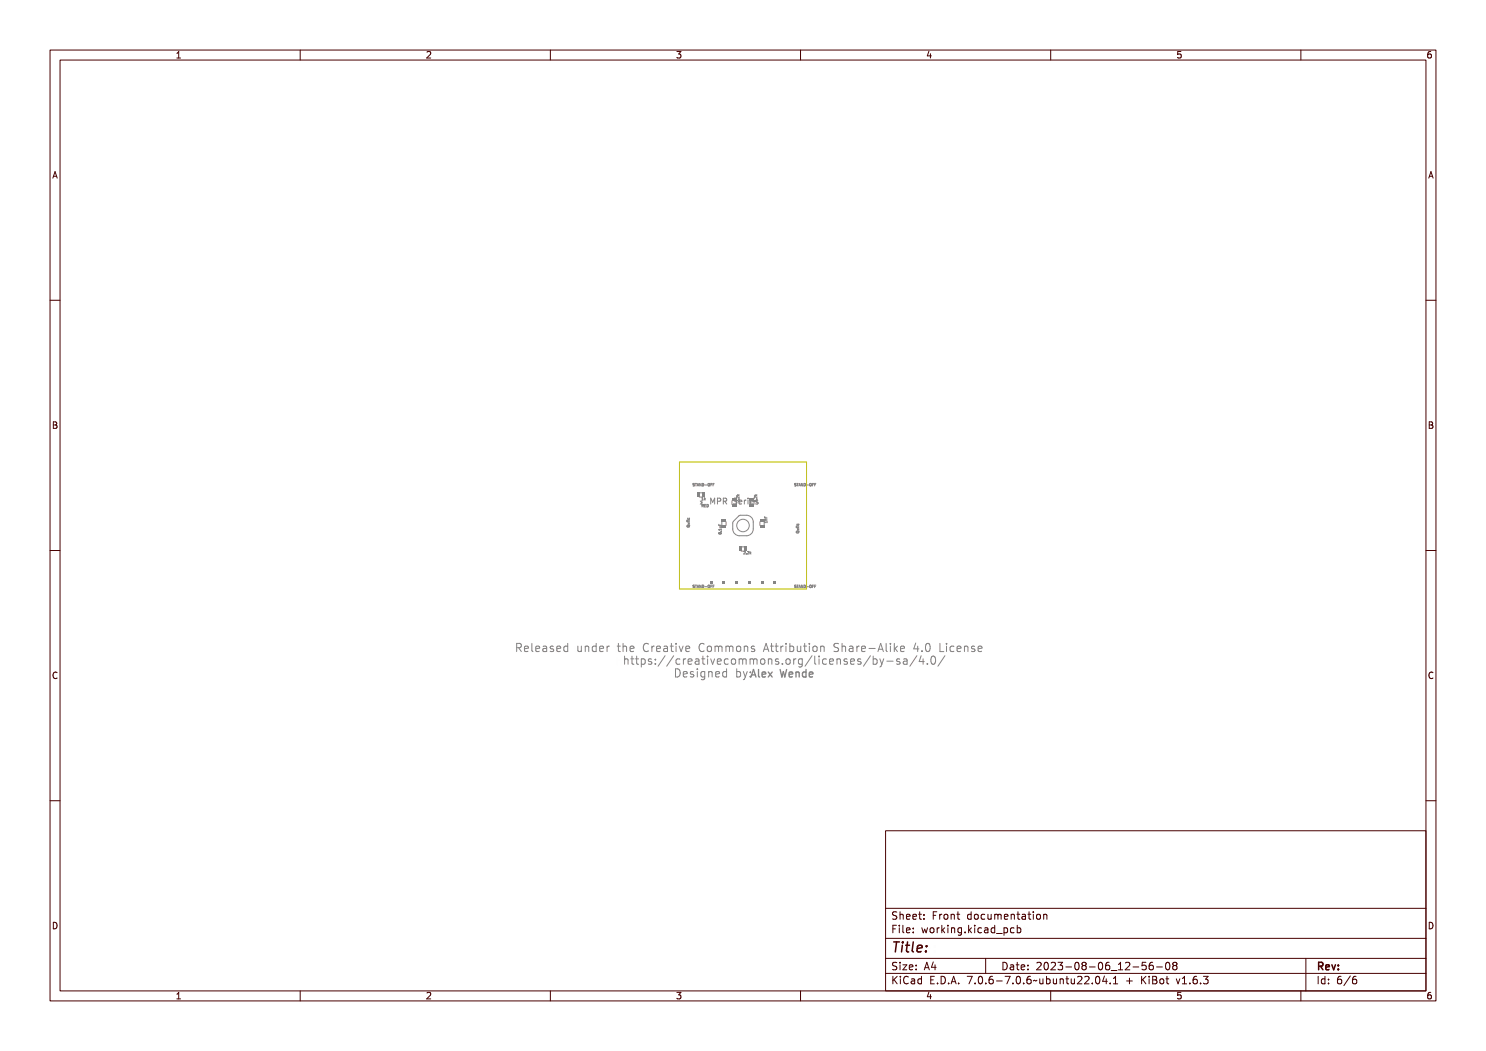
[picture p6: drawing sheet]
<svg xmlns="http://www.w3.org/2000/svg" width="297mm" height="210mm" viewBox="0 0 297 210" stroke-linecap="round" stroke-linejoin="round" font-family="sans-serif">
<defs><g id="words">
<text font-size="2.7" fill="#480000" x="178" y="190.3">Title:</text>
<g font-size="2.2" fill="#848484">
<text x="102.8" y="130.4">Released under the Creative Commons Attribution Share-Alike 4.0 License</text>
<text x="123.1" y="132.9">https://creativecommons.org/licenses/by-sa/4.0/</text>
<text x="134.5" y="135.5">Designed by:Alex Wende</text>
</g>
<g font-size="2" fill="#480000">
<text x="178" y="183.7">Sheet: Front documentation</text>
<text x="178" y="186.5">File: working.kicad_pcb</text>
<text x="178" y="193.9">Size: A4</text>
<text x="178" y="196.6">KiCad E.D.A. 7.0.6-7.0.6~ubuntu22.04.1 + KiBot v1.6.3</text>
<text x="200" y="193.9">Date: 2023-08-06_12-56-08</text>
<text x="263" y="196.6">Id: 6/6</text>
<text x="263" y="193.9">Rev:</text>
</g>
<g font-size="1.7" fill="#480000">
<text x="35" y="11.7">1</text>
<text x="85" y="11.7">2</text>
<text x="135" y="11.7">3</text>
<text x="185" y="11.7">4</text>
<text x="235" y="11.7">5</text>
<text x="285" y="11.7">6</text>
<text x="10.5" y="35.7">A</text>
<text x="285.5" y="35.7">A</text>
<text x="10.5" y="85.6">B</text>
<text x="285.5" y="85.6">B</text>
<text x="10.5" y="135.7">C</text>
<text x="285.5" y="135.7">C</text>
<text x="10.5" y="185.6">D</text>
<text x="285.5" y="185.6">D</text>
<text x="35" y="199.7">1</text>
<text x="85" y="199.7">2</text>
<text x="135" y="199.7">3</text>
<text x="185" y="199.7">4</text>
<text x="235" y="199.7">5</text>
<text x="285" y="199.7">6</text>
</g>
<text font-size="1.6" fill="#848484" x="142.4" y="100.8">MPR Series</text>
<g font-size=".7" fill="#848484">
<text x="138.3" y="97.1">STAND-OFF</text>
<text x="140.1" y="99.9">1k</text>
<text x="140.1" y="101.3">RED</text>
<text x="147.7" y="100.4" transform="rotate(-90 147.7 100.4)">2.2k</text>
<text x="158.7" y="97.1">STAND-OFF</text>
<text x="137.8" y="105.4" transform="rotate(-90 137.8 105.4)">Qwiic</text>
<text x="144.2" y="106.7" transform="rotate(-90 144.2 106.7)">0.1uF</text>
<text x="153.3" y="104.6" transform="rotate(-90 153.3 104.6)">1nF</text>
<text x="159.7" y="106.7" transform="rotate(-90 159.7 106.7)">Qwiic</text>
<text x="148.5" y="110.7">2.2k</text>
<text x="138.3" y="117.5">STAND-OFF</text>
<text x="158.7" y="117.5">STAND-OFF</text>
</g>
</g></defs>
<g fill="none" stroke="#848484" stroke-width=".27">
<path d="M150.3 134h.2l.5 1.5h-.3l-.1-.4h-.5l-.1 .4h-.2zM150.4 134.2l.2 .7h-.4zM151.1 133.9h.5v1.3l.4 .1v.2l-.5-.1-.1-1.3h-.3zM152.5 134.5a.49 .49 0 0 1 .6-.1 .49 .49 0 0 1 .2 .6h-.8a.42 .42 0 0 0 .3 .4 .42 .42 0 0 0 .4-.2 .48 .48 0 0 1-.4 .3 .48 .48 0 0 1-.4-.3zM152.6 134.6l.3-.1 .2 .3h-.6zM153.5 134.4h.2l.3 .4 .3-.4h.2l-.4 .5 .4 .6h-.2l-.3-.5-.3 .5h-.2l.4-.6zM155.8 134h.2l.2 1.2 .1-.8h.2l.2 .8 .2-1.2h.1l-.2 1.5h-.2l-.2-.9-.2 .9h-.1zM157.3 134.5a.49 .49 0 0 1 .6-.1 .49 .49 0 0 1 .2 .6h-.7a.42 .42 0 0 0 .2 .4 .42 .42 0 0 0 .5-.2 .48 .48 0 0 1-.4 .3 .48 .48 0 0 1-.5-.3zM157.5 134.6l.3-.1 .2 .3h-.6zM158.5 134.4h.1v.1a.36 .36 0 0 1 .5-.1 .36 .36 0 0 1 .2 .4v.7h-.2v-.8l-.2-.2-.2 .2-.1 .8h-.1zM159.7 134.5l.3-.1 .3 .1v-.5h.2v1.5h-.2v-.2a.46 .46 0 0 1-.6 .1 .46 .46 0 0 1-.1-.6zM159.9 134.6v-.1a.4 .4 0 0 1 .4 .4 .4 .4 0 0 1-.4 .4l-.1-.2z"/>
<path d="M160.9 134.5a.49 .49 0 0 1 .7-.1 .49 .49 0 0 1 .2 .6h-.8a.42 .42 0 0 0 .3 .4 .42 .42 0 0 0 .4-.2 .48 .48 0 0 1-.4 .3 .48 .48 0 0 1-.4-.3zM161.1 134.6l.3-.1 .2 .3h-.6z"/>
</g>
<g fill="none" stroke="#848484" stroke-width=".2">
<path d="M138.4 96.7h.3l-.2 .1a.17 .17 0 0 1 .2 .1 .17 .17 0 0 1-.1 .2 .17 .17 0 0 1-.2-.1h.2l-.2-.2zM138.8 96.6h.3l-.1 .1v.4l-.1-.4zM139.3 96.6l.3 .5-.1-.1-.3 .1zM139.4 96.7v.2h-.1zM139.6 96.6l.3 .4v-.4v.5l-.2-.4-.1 .4zM139.8 98.5h.7M139.8 99.3h.7M140 96.6a.26 .26 0 0 1 .4 .3 .26 .26 0 0 1-.4 .2zM140.1 96.7a.2 .2 0 0 1 .2 .2 .2 .2 0 0 1-.2 .2zM140.5 96.9l.2 .1zM140.9 96.7v-.1a.23 .23 0 0 1 .3 .3 .23 .23 0 0 1-.3 .2zM141 96.7l.1 .1-.1 .3z"/>
<path d="M141.3 96.6h.3l-.2 .1v.1h.2l-.2 .1v.2zM141.7 96.6h.3l-.2 .1v.1h.2l-.2 .1v.2zM142.1 96.8h.1M142.1 96.6h.2M142.4 99.6h.2l.2 .6 .2-.6h.2v1.2h-.1v-1l-.2 .6h-.1l-.2-.6v1h-.2zM142.5 96.8h.2M142.7 96.6h-.2v.5M143.5 99.6h.3a.37 .37 0 0 1 .4 .5 .37 .37 0 0 1-.6 .2v.5h-.1zM143.6 99.7h.2a.22 .22 0 0 1 .2 .3 .22 .22 0 0 1-.2 .2h-.2zM144.4 99.6h.3a.31 .31 0 0 1 .4 .2 .31 .31 0 0 1-.3 .4l.4 .6h-.2l-.3-.5h-.2v.5h-.1zM144.5 99.7h.2a.2 .2 0 0 1 .2 .2 .2 .2 0 0 1-.2 .3h-.2zM146.4 99.7l.4-.1 .1 .1-.1 .1a.23 .23 0 0 0-.2-.1 .23 .23 0 0 0-.2 .2 .23 .23 0 0 0 .3 .2 .36 .36 0 0 1 .2 .6 .36 .36 0 0 1-.6-.1 .27 .27 0 0 0 .3 .1 .27 .27 0 0 0 .1-.4 .37 .37 0 0 1-.4-.2 .37 .37 0 0 1 .1-.4z"/>
<path d="M147.3 99.3l.4 .2v-.2v.3l-.3-.3-.1 .3zM147.4 98.8l.1 .2 .2-.2-.2 .2 .2 .1h-.5h.3zM147.6 99.8l.1 .1zM148.3 99.9l.2 .1a.22 .22 0 0 1 .2-.1 .22 .22 0 0 1 .2 .2 .29 .29 0 0 0-.3 0 .29 .29 0 0 0-.2 .2v.5h-.1zM149.2 99.9h.3v.8h.3v.1h-.7v-.1h.3v-.7zM149.4 99.6h.1v.2h-.1zM150.8 99.3l.4 .2 .1-.2v.3l-.4-.3-.1 .3zM150.9 98.8l.2 .2 .2-.2-.2 .2 .2 .1h-.5h.3zM150.9 98.8l.2 .2M151.1 100l.5-.1v.2l-.3-.1-.1 .2a.35 .35 0 0 1 .4 .4 .35 .35 0 0 1-.6 .1l.1-.1a.2 .2 0 0 0 .3 .1 .2 .2 0 0 0 .1-.3h-.2a.25 .25 0 0 1-.2-.1 .25 .25 0 0 1 0-.3zM151.2 99.8l.1 .1zM151.3 98.8l-.2 .2"/>
<path d="M158.7 96.7h.3l-.2 .1a.17 .17 0 0 1 .2 .1 .17 .17 0 0 1 0 .2 .17 .17 0 0 1-.3-.1h.3l-.3-.2zM159.1 96.6h.4l-.2 .1v.4l-.1-.4zM159.6 96.6l.3 .5-.1-.1-.3 .1zM159.7 96.7l.1 .2h-.2zM159.9 96.6l.3 .4 .1-.4v.5l-.3-.4-.1 .4zM160.3 96.6a.26 .26 0 0 1 .4 .3 .26 .26 0 0 1-.4 .2zM160.4 96.7a.2 .2 0 0 1 .2 .2 .2 .2 0 0 1-.2 .2zM160.8 96.9l.2 .1zM161.2 96.7l.1-.1a.23 .23 0 0 1 .2 .3 .23 .23 0 0 1-.3 .2zM161.3 96.7l.1 .1-.1 .3zM161.6 96.6h.3l-.2 .1v.1h.2l-.2 .1v.2zM162 96.6h.3l-.2 .1v.1h.2l-.2 .1v.2z"/>
<path d="M162.4 96.8h.2M162.4 96.6h.2M162.8 96.8h.2M163.1 96.6h-.3v.5M137.3 104.4h.1M137.3 104h.1M137.4 105.1h.5a.25 .25 0 0 1-.2 .3 .25 .25 0 0 1-.3-.3zM137.4 105.2h.4l-.3 .1zM137.5 104.6l.3 .1-.2 .1 .2 .1-.3 .1 .3-.1-.2-.1 .2-.1zM137.5 104.3h.3v-.1v.3v-.1l-.3 .1zM137.5 103.9l.3-.1v.3v-.1l-.3 .1zM137.5 103.4l.1 .2 .2-.2a.19 .19 0 0 1-.1 .3 .19 .19 0 0 1-.2 0 .19 .19 0 0 1 0-.3z"/>
<path d="M138.4 117h.3l-.2 .1a.17 .17 0 0 1 .2 .1 .17 .17 0 0 1-.1 .2 .17 .17 0 0 1-.2 0l.2-.1-.2-.2zM138.8 117h.3h-.1v.5l-.1-.5zM139.3 117l.3 .5-.1-.2-.3 .2zM139.4 117v.3h-.1zM139.6 117l.3 .4v-.4v.5l-.2-.5-.1 .5zM140 117a.26 .26 0 0 1 .4 .2 .26 .26 0 0 1-.4 .3zM140.1 117a.2 .2 0 0 1 .2 .2 .2 .2 0 0 1-.2 .2zM140.2 100.8l.3 .1-.1 .2 .1 .2-.2-.2-.1 .2zM140.2 100.9l.2 .1-.2 .1zM140.5 117.2l.2 .1zM140.6 100.8h.3l-.2 .1v.1h.2l-.2 .1v.2h.2h-.3zM140.9 117a.23 .23 0 0 1 .3 .2 .23 .23 0 0 1-.3 .2z"/>
<path d="M141 117l.1 .1-.1 .3zM141 100.8a.26 .26 0 0 1 .3 .3 .26 .26 0 0 1-.3 .2zM141.1 100.9a.2 .2 0 0 1 .1 .2 .2 .2 0 0 1-.1 .2zM141.3 117h.3h-.2v.2h.2h-.2v.3zM141.5 100.9v.3M141.7 117h.3h-.2v.2h.2h-.2v.3zM142.1 117.2h.1M142.1 116.9h.2M142.5 117.2h.2M142.7 116.9h-.2v.5M143.7 105.6l.5-.1v.3l-.5-.1v.1zM143.7 104.7v.2h.2v-.2v.2l.3 .1h-.5z"/>
<path d="M143.7 106.3l.5 .1a.22 .22 0 0 1-.3 .2 .22 .22 0 0 1-.2-.3zM143.7 106.4l.4 .1-.3 .1zM143.8 105.1h.4v.2l-.4 .1 .3-.2zM144.1 106l.1 .1zM147.3 100.1l.4 .2v-.2v.3l-.3-.2-.1 .2zM147.3 100l.4-.1 .2 .4-.6 .1a.33 .33 0 0 0 .2 .3 .33 .33 0 0 0 .4-.1 .43 .43 0 0 1-.7 .1 .43 .43 0 0 1 .1-.7zM147.4 100.1l.3-.1 .1 .3h-.5zM148.6 110.2a.22 .22 0 0 1 .3 .2 .22 .22 0 0 1-.3 .3h.3h-.3l.2-.3zM149.1 110.6l.1 .1zM149.4 110.2a.22 .22 0 0 1 .3 .2 .22 .22 0 0 1-.3 .3h.3h-.3l.2-.3zM149.8 110.2l.1 .3 .2-.2-.1 .2 .1 .2-.2-.2-.1 .2zM150.1 100l.5-.1 .2 .4-.6 .1a.33 .33 0 0 0 .2 .3 .33 .33 0 0 0 .3-.1 .43 .43 0 0 1-.6 .1 .43 .43 0 0 1 0-.7z"/>
<path d="M150.2 100.1l.3-.1 .1 .3h-.4zM150.8 100.1l.4 .2 .1-.2v.3l-.4-.2-.1 .2zM152.8 104.4l.5-.1v.2l-.4-.1v.1zM152.8 103.4l.1 .3h.1l.1-.3v.3h.2h-.5zM153 103.9h.3l-.3 .1 .3 .1h-.3zM158.7 117h.3l-.2 .1a.17 .17 0 0 1 .2 .1 .17 .17 0 0 1 0 .2 .17 .17 0 0 1-.3 0l.3-.1-.3-.2zM159.1 117h.4h-.2v.5l-.1-.5zM159.2 105.7h.1M159.2 105.2h.1M159.2 106.3h.5a.25 .25 0 0 1-.2 .3 .25 .25 0 0 1-.3-.3zM159.2 106.4l.4 .1h-.3zM159.3 105.8l.4 .1-.2 .1 .2 .2h-.4l.3-.1h-.2l.2-.1z"/>
<path d="M159.3 105.6l.4-.1v.3l-.1-.1h-.3zM159.3 105.2l.4-.1v.3l-.1-.2-.3 .1zM159.3 104.7l.2 .2 .1-.2a.19 .19 0 0 1 0 .2 .19 .19 0 0 1-.3 0 .19 .19 0 0 1 0-.2zM159.6 117l.3 .5-.1-.2-.3 .2zM159.7 117l.1 .3h-.2zM159.9 117l.3 .4 .1-.4v.5l-.3-.5-.1 .5zM160.3 117a.26 .26 0 0 1 .4 .2 .26 .26 0 0 1-.4 .3zM160.4 117a.2 .2 0 0 1 .2 .2 .2 .2 0 0 1-.2 .2zM160.8 117.2l.2 .1zM161.2 117h.1a.23 .23 0 0 1 .2 .2 .23 .23 0 0 1-.3 .2zM161.3 117l.1 .1-.1 .3zM161.6 117h.3h-.2v.2h.2h-.2v.3z"/>
<path d="M162 117h.3h-.2v.2h.2h-.2v.3zM162.4 117.2h.2M162.4 116.9h.2M162.8 117.2h.2M163.1 116.9h-.3v.5M102.9 128.8a.8 .8 0 0 1 1 .3v.3l-.3 .3 .5 .7h-.2l-.3-.5-.2-.2h-.2v.7h-.3zM103.2 129h.2a.28 .28 0 0 1 .3 .3 .28 .28 0 0 1-.3 .3h-.2zM104.4 129.4a.53 .53 0 0 1 .6-.2 .53 .53 0 0 1 .3 .7h-.9a.46 .46 0 0 0 .3 .4 .46 .46 0 0 0 .5-.1v.1a.66 .66 0 0 1-.8-.1 .66 .66 0 0 1 0-.8zM104.5 129.4h.4l.2 .3h-.7zM105.6 128.7h.5v1.4l.4 .1v.2l-.5-.1-.1-1.4h-.3zM107 129.4a.53 .53 0 0 1 .7-.2 .53 .53 0 0 1 .2 .7h-.8a.46 .46 0 0 0 .3 .4 .46 .46 0 0 0 .5-.1v.1a.66 .66 0 0 1-.9-.1 .66 .66 0 0 1 0-.8zM107.2 129.4h.3l.2 .3h-.6z"/>
<path d="M108.3 129.3l.2-.1a.49 .49 0 0 1 .7 .5v.7h-.2v-.2a.42 .42 0 0 1-.6 .2 .42 .42 0 0 1-.2-.5 .42 .42 0 0 1 .5-.3h.3a.38 .38 0 0 0-.3-.3 .38 .38 0 0 0-.4 .2zM108.5 129.9l.5-.1a.34 .34 0 0 1-.2 .4 .34 .34 0 0 1-.4-.1zM109.7 129.3l.5-.1 .2 .1-.1 .1a.27 .27 0 0 0-.3-.1 .27 .27 0 0 0-.2 .3 .41 .41 0 0 1 .6 .3 .41 .41 0 0 1-.4 .5h-.4v-.2a.33 .33 0 0 0 .3 .1 .33 .33 0 0 0 .3-.3 .46 .46 0 0 1-.5-.2 .46 .46 0 0 1 0-.5zM110.9 129.4a.53 .53 0 0 1 .7-.2 .53 .53 0 0 1 .2 .7h-.8a.46 .46 0 0 0 .3 .4 .46 .46 0 0 0 .5-.1v.1a.66 .66 0 0 1-.9-.1 .66 .66 0 0 1 0-.8zM111.1 129.4h.4l.1 .3h-.6zM112.2 129.3l.4-.1 .3 .2v-.7h.2v1.7h-.2v-.1a.5 .5 0 0 1-.7 0 .5 .5 0 0 1-.1-.7zM112.4 129.5l.1-.1a.43 .43 0 0 1 .4 .4 .43 .43 0 0 1-.4 .4l-.2-.2zM114.8 129.2h.2v.9l.2 .2 .3-.3v-.8h.2v1.2h-.2v-.2a.38 .38 0 0 1-.5 .2 .38 .38 0 0 1-.2-.4zM116.1 129.2h.2v.2a.39 .39 0 0 1 .5-.2 .39 .39 0 0 1 .2 .5v.7h-.2v-1l-.4 .1-.1 .9h-.2zM117.5 129.3l.3-.1 .3 .2v-.7h.2v1.7h-.2v-.1a.5 .5 0 0 1-.7 0 .5 .5 0 0 1 0-.7zM117.6 129.5l.1-.1a.43 .43 0 0 1 .4 .4 .43 .43 0 0 1-.4 .4l-.1-.2zM118.8 129.4a.53 .53 0 0 1 .7-.2 .53 .53 0 0 1 .2 .7h-.8a.46 .46 0 0 0 .3 .4 .46 .46 0 0 0 .5-.1v.1a.66 .66 0 0 1-.9-.1 .66 .66 0 0 1 0-.8z"/>
<path d="M119 129.4h.3l.2 .3h-.6zM120.2 129.2h.2v.2a.33 .33 0 0 1 .4-.2 .33 .33 0 0 1 .3 .3 .39 .39 0 0 0-.5-.1 .39 .39 0 0 0-.2 .4v.6h-.2zM122.9 128.9h.2v.3h.5v.2h-.5l.1 .8h.4v.2h-.3a.33 .33 0 0 1-.4-.4v-.6h-.3v-.2h.3zM123.3 131.3h.2v.6a.39 .39 0 0 1 .5-.2 .39 .39 0 0 1 .2 .5v.7h-.2v-.8l-.2-.2-.3 .2v.8h-.2zM124 128.7h.2v.7a.39 .39 0 0 1 .5-.2 .39 .39 0 0 1 .2 .5v.7h-.2l-.1-1-.3 .1-.1 .9h-.2zM124.9 131.4h.2v.3h.4v.2h-.4v.8l.4 .1v.1h-.2a.33 .33 0 0 1-.4-.3v-.7h-.3v-.2h.3zM125.4 129.4a.53 .53 0 0 1 .6-.2 .53 .53 0 0 1 .3 .7h-.9a.46 .46 0 0 0 .3 .4 .46 .46 0 0 0 .5-.1v.1a.66 .66 0 0 1-.8-.1 .66 .66 0 0 1 0-.8zM125.5 129.4h.4l.2 .3h-.7zM126.2 131.4h.2v.3h.4v.2h-.4v.8l.4 .1v.1h-.2a.33 .33 0 0 1-.4-.3v-.7h-.3v-.2h.3zM127.2 131.7h.2v.2a.5 .5 0 0 1 .7 0 .5 .5 0 0 1 .1 .6 .42 .42 0 0 1-.3 .5 .42 .42 0 0 1-.5-.2v.6h-.2zM127.6 131.9a.43 .43 0 0 1 .4 .4 .43 .43 0 0 1-.4 .5l-.2-.5zM128 129a.44 .44 0 0 1 .5-.2 .44 .44 0 0 1 .4 .3 .47 .47 0 0 0-.6-.1 .47 .47 0 0 0-.2 .6 .47 .47 0 0 0 .2 .6 .47 .47 0 0 0 .6-.1 .47 .47 0 0 1-.5 .4 .47 .47 0 0 1-.5-.4v-.7z"/>
<path d="M128.7 131.8l.5-.1 .2 .1-.1 .1a.27 .27 0 0 0-.3 0 .27 .27 0 0 0-.2 .3 .41 .41 0 0 1 .6 .3 .41 .41 0 0 1-.4 .5l-.4-.1v-.2a.33 .33 0 0 0 .4 .1 .33 .33 0 0 0 .2-.3 .46 .46 0 0 1-.5-.2 .46 .46 0 0 1 0-.5zM129.4 129.2h.2v.2a.33 .33 0 0 1 .3-.2 .33 .33 0 0 1 .4 .3 .39 .39 0 0 0-.5-.1 .39 .39 0 0 0-.2 .4v.6h-.2zM130.2 131.8h.3v.3h-.3zM130.2 132.6h.3v.3h-.3zM130.6 129.4a.53 .53 0 0 1 .7-.2 .53 .53 0 0 1 .2 .7h-.8a.46 .46 0 0 0 .3 .4 .46 .46 0 0 0 .5-.1v.1a.66 .66 0 0 1-.9-.1 .66 .66 0 0 1 0-.8zM130.8 129.4h.4l.1 .3h-.6zM131.9 129.3l.2-.1a.49 .49 0 0 1 .7 .5v.7h-.2v-.2a.42 .42 0 0 1-.5 .2 .42 .42 0 0 1-.3-.5 .42 .42 0 0 1 .5-.3h.3a.38 .38 0 0 0-.3-.3 .38 .38 0 0 0-.4 .2zM131.9 131.4h.2l-.8 1.7h-.2zM132.1 129.9l.5-.1a.34 .34 0 0 1-.2 .4 .34 .34 0 0 1-.4-.1zM133.2 131.4h.2l-.8 1.7h-.2zM133.4 128.9h.2v.3h.5v.2h-.5v.7l.5 .1v.2h-.3a.33 .33 0 0 1-.4-.4v-.6h-.3v-.2h.3zM134 131.9a.42 .42 0 0 1 .4-.2 .42 .42 0 0 1 .3 .3 .43 .43 0 0 0-.6 0 .43 .43 0 0 0 0 .6 .43 .43 0 0 0 .6 .1 .44 .44 0 0 1-.4 .3 .44 .44 0 0 1-.4-.3l-.1-.5z"/>
<path d="M134.6 129.2h.5v1h.3v.2h-.9v-.2h.4v-.8h-.3zM134.7 133.9a.82 .82 0 0 1 1 .8 .82 .82 0 0 1-1 .8zM134.9 128.7h.2v.3h-.2zM134.9 134.1a.62 .62 0 0 1 .6 .6 .62 .62 0 0 1-.6 .6zM135.3 131.7h.2v.3a.33 .33 0 0 1 .3-.3 .33 .33 0 0 1 .3 .3 .39 .39 0 0 0-.4-.1 .39 .39 0 0 0-.2 .4v.6h-.2zM135.7 129.2h.2l.3 1 .4-1h.2l-.4 1.2h-.3zM136.1 134.4a.53 .53 0 0 1 .7-.1 .53 .53 0 0 1 .2 .6h-.8a.46 .46 0 0 0 .3 .5 .46 .46 0 0 0 .5-.2v.2a.66 .66 0 0 1-.9-.1 .66 .66 0 0 1 0-.9zM136.3 134.5l.4-.1 .1 .4h-.6zM136.5 131.9a.53 .53 0 0 1 .7-.1 .53 .53 0 0 1 .2 .6h-.8a.46 .46 0 0 0 .3 .4 .46 .46 0 0 0 .5-.1v.2a.66 .66 0 0 1-.9-.1 .66 .66 0 0 1 0-.9zM136.7 132l.3-.1 .2 .3h-.6zM137.2 129.4a.53 .53 0 0 1 .6-.2 .53 .53 0 0 1 .3 .7h-.9a.46 .46 0 0 0 .3 .4 .46 .46 0 0 0 .5-.1v.1a.66 .66 0 0 1-.8-.1 .66 .66 0 0 1 0-.8zM137.4 129.4h.3l.2 .3h-.7z"/>
<path d="M137.5 134.4l.5-.1h.2l-.1 .2a.27 .27 0 0 0-.3-.1 .27 .27 0 0 0-.2 .3 .41 .41 0 0 1 .6 .3 .41 .41 0 0 1-.4 .5l-.4-.1v-.2a.33 .33 0 0 0 .4 .2 .33 .33 0 0 0 .2-.4 .46 .46 0 0 1-.5-.1 .46 .46 0 0 1 0-.5zM137.8 131.8l.2-.1a.49 .49 0 0 1 .7 .6v.6h-.2v-.1a.42 .42 0 0 1-.6 .2 .42 .42 0 0 1-.2-.5 .42 .42 0 0 1 .5-.3h.3a.38 .38 0 0 0-.3-.4 .38 .38 0 0 0-.4 .2zM138 132.4l.5-.1a.34 .34 0 0 1-.2 .5 .34 .34 0 0 1-.4-.1zM138.7 134.3h.5v1h.4v.2h-.9v-.2h.3v-.9h-.3zM139 133.8h.2v.3h-.2zM139.3 131.4h.2v.3h.5v.2h-.5l.1 .8 .4 .1v.1h-.3a.33 .33 0 0 1-.4-.3v-.7h-.3v-.2h.3zM139.9 129a.44 .44 0 0 1 .4-.2 .44 .44 0 0 1 .4 .3 .47 .47 0 0 0-.6-.1 .47 .47 0 0 0-.2 .6 .47 .47 0 0 0 .2 .6 .47 .47 0 0 0 .6-.1 .47 .47 0 0 1-.5 .4 .47 .47 0 0 1-.4-.4l-.1-.7zM140 134.4l.4-.1 .3 .1v-.1h.2v1.1a.54 .54 0 0 1-.3 .5 .54 .54 0 0 1-.6 0v-.2a.4 .4 0 0 0 .5 0 .4 .4 0 0 0 .2-.4 .49 .49 0 0 1-.7 .1 .49 .49 0 0 1-.1-.7zM140.2 134.5h.1a.42 .42 0 0 1 .4 .4 .42 .42 0 0 1-.4 .4l-.2-.2zM140.4 131.7h.5v1.1h.4v.1h-.9v-.1h.3v-.9h-.3zM140.7 131.3h.2v.2h-.2zM141.1 129.3a.57 .57 0 0 1 .9 .5 .57 .57 0 0 1-.9 .5l-.1-.5z"/>
<path d="M141.3 129.5l.1-.1a.43 .43 0 0 1 .4 .4 .43 .43 0 0 1-.4 .4l-.2-.2zM141.3 134.3h.2v.2a.39 .39 0 0 1 .5-.2 .39 .39 0 0 1 .2 .4v.8h-.2v-.9l-.2-.2-.3 .2v.9h-.2zM141.6 131.7h.2l.3 1.1 .4-1.1h.2l-.4 1.2h-.3zM142.3 129.2l.1 .1 .3-.1 .2 .1 .3-.1 .2 1.2h-.2v-.9l-.1-.2-.2 .2v.9h-.2v-.9l-.1-.2-.1 .2-.1 .9h-.1zM142.7 134.4a.53 .53 0 0 1 .6-.1 .53 .53 0 0 1 .3 .6h-.9a.46 .46 0 0 0 .3 .5 .46 .46 0 0 0 .5-.2v.2a.66 .66 0 0 1-.8-.1 .66 .66 0 0 1 0-.9zM142.9 134.5l.3-.1 .2 .4h-.7zM143.1 131.9a.53 .53 0 0 1 .6-.1 .53 .53 0 0 1 .3 .6h-.9a.46 .46 0 0 0 .3 .4 .46 .46 0 0 0 .5-.1v.2a.66 .66 0 0 1-.9-.1 .66 .66 0 0 1 .1-.9zM143.2 132l.4-.1 .2 .3h-.7zM143.6 129.2l.2 .1 .2-.1 .2 .1 .3-.1 .2 1.2h-.2v-.9l-.1-.2-.2 .2v.9h-.2v-.9l-.1-.2-.1 .2v.9h-.2zM144 134.4l.3-.1 .3 .1v-.6h.2v1.7h-.2v-.2a.5 .5 0 0 1-.7 .1 .5 .5 0 0 1 0-.7zM144.1 134.5h.1a.43 .43 0 0 1 .4 .4 .43 .43 0 0 1-.4 .4l-.1-.2zM144.5 131.9a.42 .42 0 0 1 .4-.2 .42 .42 0 0 1 .3 .3 .43 .43 0 0 0-.6 0 .43 .43 0 0 0 0 .6 .43 .43 0 0 0 .6 .1 .44 .44 0 0 1-.4 .3 .44 .44 0 0 1-.4-.3l-.1-.5z"/>
<path d="M145.1 129.3a.57 .57 0 0 1 .9 .5 .57 .57 0 0 1-.9 .5l-.2-.5zM145.2 129.5l.1-.1a.43 .43 0 0 1 .4 .4 .43 .43 0 0 1-.4 .4l-.1-.2zM145.7 131.9a.57 .57 0 0 1 .9 .5 .57 .57 0 0 1-.9 .4l-.1-.5zM145.8 132l.1-.1a.43 .43 0 0 1 .5 .4 .43 .43 0 0 1-.5 .5l-.1-.3zM146.3 129.2h.2v.2a.39 .39 0 0 1 .5-.2 .39 .39 0 0 1 .2 .5v.7h-.2v-1l-.4 .1-.1 .9h-.2zM146.5 133.8h.2v.6a.58 .58 0 0 1 .9 .4 .58 .58 0 0 1-.6 .7l-.3-.2v.2h-.2zM146.8 134.5h.1a.43 .43 0 0 1 .4 .4 .43 .43 0 0 1-.4 .4l-.1-.2zM146.8 131.7l.2 .2 .3-.2 .1 .2 .4-.2 .1 1.2h-.1v-.8l-.2-.2-.1 .2v.8h-.2v-.8l-.1-.2-.2 .2v.8h-.2zM147.8 129.3l.5-.1 .1 .1v.1a.27 .27 0 0 0-.4-.1 .27 .27 0 0 0-.1 .3 .41 .41 0 0 1 .6 .3 .41 .41 0 0 1-.5 .5h-.4v-.2a.33 .33 0 0 0 .4 .1 .33 .33 0 0 0 .2-.3 .46 .46 0 0 1-.4-.2 .46 .46 0 0 1 0-.5zM147.8 134.3h.2l.3 .9 .4-.9h.2l-.3 .8a.74 .74 0 0 1-.7 .8l.3-.4zM148.2 131.7l.1 .2 .3-.2 .2 .2 .3-.2 .1 1.2h-.1v-.8l-.2-.2-.1 .2v.8h-.2v-.8l-.1-.2-.2 .2v.8h-.1zM149.5 134.3h.3v.4h-.3z"/>
<path d="M149.5 135.2h.3v.3h-.3zM149.6 131.9a.57 .57 0 0 1 .9 .5 .57 .57 0 0 1-.9 .4l-.1-.5zM149.8 132l.1-.1a.43 .43 0 0 1 .4 .4 .43 .43 0 0 1-.4 .5l-.2-.3zM150.6 128.8h.2l.5 1.6h-.2l-.1-.4h-.6l-.1 .4h-.2zM150.7 129l.2 .8h-.4zM150.9 131.7h.2v.2a.39 .39 0 0 1 .4-.2 .39 .39 0 0 1 .3 .5v.7h-.2v-.8l-.2-.2-.3 .2v.8h-.2zM151.8 128.9h.2v.3h.4v.2h-.4v.7l.4 .1v.2h-.2a.33 .33 0 0 1-.4-.4v-.6h-.3v-.2h.3zM152.3 131.8l.5-.1 .2 .1-.1 .1a.27 .27 0 0 0-.3 0 .27 .27 0 0 0-.1 .3 .41 .41 0 0 1 .5 .3 .41 .41 0 0 1-.4 .5l-.4-.1v-.2a.33 .33 0 0 0 .4 .1 .33 .33 0 0 0 .2-.3 .46 .46 0 0 1-.5-.2 .46 .46 0 0 1 0-.5zM153.1 128.9h.2v.3h.5v.2h-.5v.7l.5 .1v.2h-.3a.33 .33 0 0 1-.4-.4v-.6h-.3v-.2h.3zM153.8 132.6h.3v.3h-.3zM154.4 129.2h.2v.2a.33 .33 0 0 1 .3-.2 .33 .33 0 0 1 .3 .3 .39 .39 0 0 0-.4-.1 .39 .39 0 0 0-.2 .4v.6h-.2zM154.9 131.9a.57 .57 0 0 1 .9 .5 .57 .57 0 0 1-.9 .4l-.2-.5z"/>
<path d="M155 132l.1-.1a.43 .43 0 0 1 .5 .4 .43 .43 0 0 1-.5 .5l-.1-.3zM155.6 129.2h.5v1h.3v.2h-.9v-.2h.4v-.8h-.3zM155.9 128.7h.2v.3h-.2zM156.3 131.7h.2v.3a.33 .33 0 0 1 .3-.3 .33 .33 0 0 1 .3 .3 .39 .39 0 0 0-.4-.1 .39 .39 0 0 0-.2 .4v.6h-.2zM156.8 128.7h.2v.7a.58 .58 0 0 1 .9 .3 .58 .58 0 0 1-.7 .7l-.2-.1v.1h-.2zM157.1 129.5l.1-.1a.43 .43 0 0 1 .4 .4 .43 .43 0 0 1-.4 .4l-.2-.2zM157.5 131.9l.3-.2 .3 .2v-.1h.2v1.1a.54 .54 0 0 1-.2 .5 .54 .54 0 0 1-.6 0v-.2a.4 .4 0 0 0 .5 0 .4 .4 0 0 0 .1-.4 .49 .49 0 0 1-.6 0 .49 .49 0 0 1-.1-.6zM157.6 132l.1-.1a.42 .42 0 0 1 .4 .4 .42 .42 0 0 1-.4 .5l-.1-.3zM158.1 129.2h.2v.9l.2 .2 .3-.3v-.8h.2v1.2h-.2v-.2a.38 .38 0 0 1-.5 .2 .38 .38 0 0 1-.2-.4zM159.5 131.4h.2l-.8 1.7h-.3zM159.7 128.9h.2v.3h.4v.2h-.4v.8h.4v.2h-.2a.33 .33 0 0 1-.4-.4v-.6h-.3v-.2h.3zM160 131.3h.5v1.3l.5 .2v.1l-.6-.1-.1-1.4h-.3z"/>
<path d="M160.8 129.2h.5v1h.4v.2h-1v-.2h.4v-.8h-.3zM161.1 128.7h.2v.3h-.2zM161.4 131.7h.5v1.1h.4v.1h-.9v-.1h.3v-.9h-.3zM161.7 131.3h.2v.2h-.2zM162.1 129.3a.57 .57 0 0 1 .9 .5 .57 .57 0 0 1-.9 .5l-.1-.5zM162.3 129.5l.1-.1a.43 .43 0 0 1 .4 .4 .43 .43 0 0 1-.4 .4l-.2-.2zM162.8 131.9a.42 .42 0 0 1 .5-.2 .42 .42 0 0 1 .3 .3 .43 .43 0 0 0-.6 0 .43 .43 0 0 0 0 .6 .43 .43 0 0 0 .6 .1 .44 .44 0 0 1-.4 .3 .44 .44 0 0 1-.4-.3l-.1-.5zM163.4 129.2h.2v.2a.39 .39 0 0 1 .4-.2 .39 .39 0 0 1 .3 .5v.7h-.2l-.1-1-.4 .1v.9h-.2zM164.1 131.9a.53 .53 0 0 1 .6-.1 .53 .53 0 0 1 .3 .6h-.9a.46 .46 0 0 0 .3 .4 .46 .46 0 0 0 .5-.1v.2a.66 .66 0 0 1-.9-.1 .66 .66 0 0 1 .1-.9zM164.2 132l.4-.1 .2 .3h-.7zM165.3 131.7h.2v.2a.39 .39 0 0 1 .5-.2 .39 .39 0 0 1 .2 .5v.7h-.2v-.8l-.2-.2-.3 .2v.8h-.2zM166.1 128.9l.5-.1 .3 .1v.2a.34 .34 0 0 0-.5-.2 .34 .34 0 0 0-.1 .5 .54 .54 0 0 1 .6 .7 .54 .54 0 0 1-.8 .3l-.1-.3a.37 .37 0 0 0 .5 .2 .37 .37 0 0 0 .1-.6 .51 .51 0 0 1-.6-.2 .51 .51 0 0 1 .1-.6z"/>
<path d="M166.8 131.8l.5-.1 .2 .1-.1 .1a.27 .27 0 0 0-.4 0 .27 .27 0 0 0-.1 .3 .41 .41 0 0 1 .6 .3 .41 .41 0 0 1-.5 .5l-.4-.1v-.2a.33 .33 0 0 0 .4 .1 .33 .33 0 0 0 .2-.3 .46 .46 0 0 1-.4-.2 .46 .46 0 0 1 0-.5zM167.3 128.7h.2v.7a.39 .39 0 0 1 .5-.2 .39 .39 0 0 1 .2 .5v.7h-.2v-1l-.4 .1-.1 .9h-.2zM168 131.9a.53 .53 0 0 1 .7-.1 .53 .53 0 0 1 .2 .6h-.8a.46 .46 0 0 0 .3 .4 .46 .46 0 0 0 .5-.1v.2a.66 .66 0 0 1-.9-.1 .66 .66 0 0 1 0-.9zM168.2 132l.3-.1 .2 .3h-.6zM168.6 129.3l.2-.1a.49 .49 0 0 1 .7 .5v.7h-.2v-.2a.42 .42 0 0 1-.5 .2 .42 .42 0 0 1-.2-.5 .42 .42 0 0 1 .5-.3h.2a.38 .38 0 0 0-.2-.3 .38 .38 0 0 0-.5 .2zM168.8 129.9l.5-.1a.34 .34 0 0 1-.1 .4 .34 .34 0 0 1-.4-.1zM169.4 131.8l.5-.1 .2 .1-.1 .1a.27 .27 0 0 0-.3 0 .27 .27 0 0 0-.2 .3 .41 .41 0 0 1 .6 .3 .41 .41 0 0 1-.4 .5l-.4-.1v-.2a.33 .33 0 0 0 .3 .1 .33 .33 0 0 0 .3-.3 .46 .46 0 0 1-.5-.2 .46 .46 0 0 1 0-.5zM170.1 129.2h.2v.2a.33 .33 0 0 1 .3-.2 .33 .33 0 0 1 .3 .3 .39 .39 0 0 0-.4-.1 .39 .39 0 0 0-.2 .4v.6h-.2zM171.3 131.4h.2l-.8 1.7h-.2zM171.3 129.4a.53 .53 0 0 1 .7-.2 .53 .53 0 0 1 .2 .7h-.8a.46 .46 0 0 0 .3 .4 .46 .46 0 0 0 .5-.1v.1a.66 .66 0 0 1-.9-.1 .66 .66 0 0 1 0-.8zM171.5 129.4h.3l.2 .3h-.6zM171.9 131.3h.2v.6a.58 .58 0 0 1 .8 .4 .58 .58 0 0 1-.6 .7l-.2-.2v.1h-.2z"/>
<path d="M172.1 132l.1-.1a.43 .43 0 0 1 .4 .4 .43 .43 0 0 1-.4 .5l-.1-.3zM172.7 129.7h.6v.2h-.6zM173.1 131.7h.2l.3 1 .4-1h.2l-.3 .9a.74 .74 0 0 1-.7 .8l.4-.5zM174.2 128.8h.2l.5 1.6h-.2l-.1-.4h-.6l-.1 .4h-.2zM174.3 129l.2 .8h-.4zM174.7 132.3h.5v.1h-.5zM175.1 128.7h.6v1.4l.4 .1v.2l-.6-.1v-1.4h-.4zM175.9 131.8l.6-.1 .1 .1v.1a.27 .27 0 0 0-.4 0 .27 .27 0 0 0-.1 .3 .41 .41 0 0 1 .6 .3 .41 .41 0 0 1-.5 .5l-.4-.1v-.2a.33 .33 0 0 0 .4 .1 .33 .33 0 0 0 .2-.3 .46 .46 0 0 1-.4-.2 .46 .46 0 0 1-.1-.5zM176.6 129.2h.5v1h.3v.2h-.9v-.2h.4v-.8h-.3zM176.9 128.7h.2v.3h-.2zM177.1 131.8l.2-.1a.49 .49 0 0 1 .7 .6v.6h-.2v-.1a.42 .42 0 0 1-.5 .2 .42 .42 0 0 1-.2-.5 .42 .42 0 0 1 .5-.3h.2a.38 .38 0 0 0-.2-.4 .38 .38 0 0 0-.5 .2zM177.3 132.4l.5-.1a.34 .34 0 0 1-.1 .5 .34 .34 0 0 1-.4-.1z"/>
<path d="M177.8 128.7h.2v1l.6-.5h.2l-.5 .5 .6 .7h-.3l-.4-.6-.2 .1v.5h-.2zM179.2 131.4h.2l-.9 1.7h-.2zM179.2 129.4a.53 .53 0 0 1 .6-.2 .53 .53 0 0 1 .3 .7h-.9a.46 .46 0 0 0 .3 .4 .46 .46 0 0 0 .5-.1v.1a.66 .66 0 0 1-.8-.1 .66 .66 0 0 1 0-.8zM179.4 129.4h.3l.2 .3h-.7zM180.3 131.4h.2v1h.2v.2h-.2v.3h-.2v-.3h-.7zM180.3 131.5v.9h-.5zM181.4 132.6h.2v.3h-.2zM182.3 128.8h.2v1h.2v.2h-.2v.4h-.2v-.4h-.7zM182.3 129v.8h-.5zM182.5 131.4a.57 .57 0 0 1 .7 .1 .57 .57 0 0 1 .1 .6 .57 .57 0 0 1-.5 .9 .57 .57 0 0 1-.5-.9zM182.7 131.5a.63 .63 0 0 1 .4 1l-.1 .3a.62 .62 0 0 1-.4-1zM183.4 130.1h.2v.3h-.2z"/>
<path d="M184.4 131.4h.2l-.8 1.7h-.2zM184.5 128.9a.57 .57 0 0 1 .7 .1 .57 .57 0 0 1 .1 .6 .57 .57 0 0 1-.5 .8 .57 .57 0 0 1-.5-.8zM184.7 129a.63 .63 0 0 1 .4 1l-.2 .2a.62 .62 0 0 1-.4-1zM185.4 132.6v.1M186.3 131.2a1.09 1.09 0 0 0 .1 1.5 .89 .89 0 0 0 .7-.6 .89 .89 0 0 0-.3-.9M187 128.8h.2v1.4h.8v.2h-1zM188.4 129.2h.5v1h.4v.2h-1v-.2h.4v-.8h-.3zM188.7 128.7h.2v.3h-.2zM188.9 131l-1.4 2.1M189.8 129.4a.42 .42 0 0 1 .4-.2 .42 .42 0 0 1 .3 .3 .43 .43 0 0 0-.6 0 .43 .43 0 0 0 0 .6 .43 .43 0 0 0 .6 0 .44 .44 0 0 1-.4 .4 .44 .44 0 0 1-.4-.4l-.1-.5zM191 129.4a.53 .53 0 0 1 .7-.2 .53 .53 0 0 1 .2 .7h-.8a.46 .46 0 0 0 .3 .4 .46 .46 0 0 0 .5-.1v.1a.66 .66 0 0 1-.9-.1 .66 .66 0 0 1 0-.8zM191.2 129.4h.3l.2 .3h-.6z"/>
<path d="M192.2 129.2h.2v.2a.39 .39 0 0 1 .5-.2 .39 .39 0 0 1 .3 .5v.7h-.2l-.1-1-.4 .1-.1 .9h-.2zM193.7 129.3l.5-.1 .2 .1-.1 .1a.27 .27 0 0 0-.3-.1 .27 .27 0 0 0-.2 .3 .41 .41 0 0 1 .6 .3 .41 .41 0 0 1-.4 .5h-.4v-.2a.33 .33 0 0 0 .3 .1 .33 .33 0 0 0 .3-.3 .46 .46 0 0 1-.5-.2 .46 .46 0 0 1 0-.5zM194.9 129.4a.53 .53 0 0 1 .7-.2 .53 .53 0 0 1 .2 .7h-.8a.46 .46 0 0 0 .3 .4 .46 .46 0 0 0 .5-.1v.1a.66 .66 0 0 1-.9-.1 .66 .66 0 0 1 0-.8zM195.1 129.4h.4l.1 .3h-.6z"/>
<circle cx="143.9" cy="106.5" r=".05"/>
<circle cx="182.8" cy="132.1" r=".14"/>
<circle cx="184.8" cy="129.6" r=".14"/>
</g>
<g fill="#848484">
<path d="M139.3 98.4h.5v1h-.5z" fill-rule="evenodd"/>
<path d="M140.4 98.4h.5v1h-.5z" fill-rule="evenodd"/>
</g>
<path d="M151.9 104.3v.7M152.7 104.3v.7" fill="none" stroke="#848484" stroke-width=".2"/>
<g fill="#848484">
<path d="M151.8 105h1v.5h-1z" fill-rule="evenodd"/>
<path d="M151.8 103.8h1v.5h-1z" fill-rule="evenodd"/>
</g>
<path d="M148.1 109.3h.8M148.1 110.1h.8" fill="none" stroke="#848484" stroke-width=".2"/>
<g fill="#848484">
<path d="M147.7 109.2h.5v1h-.5z" fill-rule="evenodd"/>
<path d="M148.8 109.2h.5v1h-.5z" fill-rule="evenodd"/>
<path d="M141.9 116.2h.5v.5h-.5z" fill-rule="evenodd"/>
<path d="M144.4 116.2h.5v.5h-.5z" fill-rule="evenodd"/>
<path d="M147 116.2h.5v.5h-.5z" fill-rule="evenodd"/>
<path d="M149.5 116.2h.5v.5h-.5z" fill-rule="evenodd"/>
</g>
<g fill="none" stroke="#848484" stroke-width=".2">
<path d="M146.6 104.2l1.1-1.1a2.34 2.34 0 0 1 2.3 .1l.3 .3a2.98 2.98 0 0 1-.3 3.3 2.98 2.98 0 0 1-3.3-.3 2.94 2.94 0 0 1-.1-2.3z"/>
<circle cx="148.5" cy="105" r="1.25"/>
</g>
<g fill="#848484">
<path d="M152.1 116.2h.5v.5h-.5z" fill-rule="evenodd"/>
<path d="M154.6 116.2h.5v.5h-.5z" fill-rule="evenodd"/>
</g>
<path d="M140.3 100v.9M140 100.1l.3 .3-.3 .3M144.3 104.3v.7M145.1 104.3v.7" fill="none" stroke="#848484" stroke-width=".2"/>
<g fill="#848484">
<path d="M144.2 103.8h1v.5h-1z" fill-rule="evenodd"/>
<path d="M144.2 105h1v.5h-1z" fill-rule="evenodd"/>
</g>
<path d="M135.8 92.3h25.4v25.4h-25.4z" fill="none" stroke="#c2c200" stroke-width=".2"/>
<g fill="none" stroke="#480000" stroke-width=".2">
<path d="M10 10h277v190h-277zM12 12h273v186h-273zM60 10v2M110 10v2M160 10v2M210 10v2M260 10v2M10 60h2M285 60h2M10 110h2M285 110h2M10 160h2"/>
<path d="M285 160h2M177 166h108v32h-108zM60 198v2M110 198v2M160 198v2M177 181.5h108M177 187.5h108M177 191.5h108M177 194.5h108M178.1 195.2h.2v.6l.6-.6h.3l-.6 .6 .6 .8h-.2l-.5-.7-.2 .2v.5h-.2zM178.2 185h.9v.2h-.7v.4h.6v.2h-.6v.7h-.2zM178.3 182.4l.5-.1h.2v.2a.31 .31 0 0 0-.5-.1 .31 .31 0 0 0 0 .5 .5 .5 0 0 1 .6 .6 .5 .5 0 0 1-.8 .2l-.1-.2a.34 .34 0 0 0 .4 .1 .34 .34 0 0 0 .1-.5 .47 .47 0 0 1-.5-.2 .47 .47 0 0 1 .1-.5z"/>
<path d="M178.3 192.5l.5-.1h.2v.2a.31 .31 0 0 0-.5-.1 .31 .31 0 0 0 0 .5 .5 .5 0 0 1 .6 .6 .5 .5 0 0 1-.8 .2l-.1-.2a.34 .34 0 0 0 .4 .1 .34 .34 0 0 0 .1-.5 .47 .47 0 0 1-.5-.2 .47 .47 0 0 1 .1-.5zM179.4 182.2h.2v.6a.35 .35 0 0 1 .4-.1 .35 .35 0 0 1 .2 .4v.6h-.2v-.8h-.4v.8h-.2zM179.5 185.4h.4v.9h.4v.2h-.9v-.2h.3v-.8h-.2zM179.5 192.8h.4v.9h.4v.1h-.9v-.1h.3v-.8h-.2zM179.5 195.6h.4v.9h.4v.1h-.9v-.1h.3v-.8h-.2zM179.7 184.9h.2v.3h-.2zM179.7 192.3h.2v.3h-.2zM179.7 195.1h.2v.3h-.2zM180.6 184.9h.4v1.3l.4 .1v.2l-.5-.2v-1.2h-.3zM180.6 192.8h.8l-.6 .9h.6v.1h-.8l.6-.9h-.6zM180.7 182.8l.1-.1a.49 .49 0 0 1 .5 0 .49 .49 0 0 1 .2 .5h-.8a.42 .42 0 0 0 .3 .4 .42 .42 0 0 0 .4-.1 .47 .47 0 0 1-.4 .3 .47 .47 0 0 1-.4-.3zM180.7 195.4a.4 .4 0 0 1 .4-.3 .4 .4 0 0 1 .4 .3 .56 .56 0 0 0-.8 .4 .56 .56 0 0 0 .5 .7l.3-.1a.43 .43 0 0 1-.5 .3 .43 .43 0 0 1-.4-.4v-.6z"/>
<path d="M180.8 182.9l.4-.1 .1 .3h-.6zM181.8 195.6l.3-.1a.43 .43 0 0 1 .5 .5v.6h-.1v-.1a.38 .38 0 0 1-.5 .2 .38 .38 0 0 1-.2-.5 .38 .38 0 0 1 .4-.2h.3a.35 .35 0 0 0-.3-.4 .35 .35 0 0 0-.4 .2zM181.9 182.8l.1-.1a.49 .49 0 0 1 .5 0 .49 .49 0 0 1 .2 .5h-.8a.42 .42 0 0 0 .3 .4 .42 .42 0 0 0 .5-.1 .47 .47 0 0 1-.5 .3 .47 .47 0 0 1-.4-.3zM181.9 185.5l.1-.1a.49 .49 0 0 1 .5 0 .49 .49 0 0 1 .2 .5h-.8a.42 .42 0 0 0 .3 .4 .42 .42 0 0 0 .5-.1 .47 .47 0 0 1-.5 .3 .47 .47 0 0 1-.4-.3zM181.9 192.9l.1-.1a.49 .49 0 0 1 .5 0 .49 .49 0 0 1 .2 .5h-.8a.42 .42 0 0 0 .3 .4 .42 .42 0 0 0 .5-.1 .47 .47 0 0 1-.5 .3 .47 .47 0 0 1-.4-.3zM182 196.2l.5-.1a.31 .31 0 0 1-.2 .4 .31 .31 0 0 1-.4-.1zM182 182.9l.4-.1 .1 .3h-.6zM182 185.6l.4-.1 .1 .3h-.6zM182 193l.4-.1 .1 .3h-.6zM183 195.7l.4-.2 .2 .2v-.6h.2v1.5h-.2v-.1a.42 .42 0 0 1-.5 .1 .42 .42 0 0 1-.2-.5zM183.2 195.8l.1-.1a.4 .4 0 0 1 .3 .4 .4 .4 0 0 1-.3 .4l-.2-.2zM183.2 182.3h.2v.4h.4v.1h-.4v.7l.4 .1v.1h-.4l-.1-.1-.1-.8h-.3v-.1h.3z"/>
<path d="M183.3 185.4h.2v.3h-.2zM183.3 186.2h.2v.3h-.2zM183.3 192.8h.2v.3h-.2zM183.3 193.6h.2v.2h-.2zM184.5 182.7h.2v.3h-.2zM184.5 183.5h.2v.2h-.2zM185.2 185.4h.2l.2 .8 .1-.5h.2l.2 .5 .1-.8h.2l-.2 1.1h-.2l-.2-.7-.2 .7h-.1zM185.4 195.2h.9v.2h-.7v.4h.6v.2h-.6v.5h.7v.1h-.9zM185.7 192.4h.2l.5 1.4h-.2l-.1-.3h-.5l-.1 .3h-.2zM185.8 192.6l.2 .7h-.4zM186.6 182.3h.9v.2h-.7v.4h.6v.2h-.6v.6h-.2zM186.8 185.6l.1-.1a.39 .39 0 0 1 .4 .4 .39 .39 0 0 1-.4 .4l-.1-.2z"/>
<path d="M186.9 196.4h.2v.2h-.2zM187.1 192.4h.2v.9h.2v.2h-.2v.3h-.2v-.3h-.6zM187.1 192.6v.7h-.4zM187.8 195.2a.76 .76 0 0 1 .9 .7 .76 .76 0 0 1-.9 .7zM188 195.4a.57 .57 0 0 1 .5 .5 .57 .57 0 0 1-.5 .6zM188 182.7h.2v.2v-.1a.29 .29 0 0 1 .3-.2 .29 .29 0 0 1 .3 .3 .37 .37 0 0 0-.5-.1 .37 .37 0 0 0-.1 .4v.5h-.2zM188 185.4h.2v.2v-.1a.29 .29 0 0 1 .3-.2 .29 .29 0 0 1 .3 .3 .37 .37 0 0 0-.5-.1 .37 .37 0 0 0-.1 .4v.6h-.2zM189.1 184.9h.1v.9l.5-.4h.2l-.4 .4 .5 .7h-.2l-.4-.6-.2 .1v.5h-.1zM189.2 182.9l.1-.1a.39 .39 0 0 1 .4 .4 .39 .39 0 0 1-.4 .4l-.1-.2zM189.3 196.4h.3v.2h-.3zM190.2 182.7h.2v.1a.35 .35 0 0 1 .4-.1 .35 .35 0 0 1 .3 .4v.6h-.2l-.1-.8h-.3l-.1 .8h-.2zM190.3 185.4h.4v.9h.4v.2h-.9v-.2h.4v-.8h-.3z"/>
<path d="M190.5 195.2h.3l.4 1.4h-.2l-.1-.3h-.5l-.1 .3h-.2zM190.6 184.9h.1v.3h-.1zM190.6 195.4l.2 .7h-.4zM191.4 185.4h.2v.1a.35 .35 0 0 1 .4-.1 .35 .35 0 0 1 .3 .4v.7h-.2l-.1-.9h-.3l-.1 .9h-.2zM191.7 182.3h.1v.4h.4v.1h-.4v.7l.4 .1v.1h-.4l-.1-.1v-.8h-.3v-.1h.3zM191.7 196.4h.3v.2h-.3zM192.7 185.5l.3-.2 .3 .2v-.1h.2v1a.53 .53 0 0 1-.8 .4v-.2a.36 .36 0 0 0 .4 .1 .36 .36 0 0 0 .2-.4l-.1 .1a.53 .53 0 0 1-.7-.3 .53 .53 0 0 1 .2-.6zM192.8 185.6l.1-.1a.39 .39 0 0 1 .4 .4 .39 .39 0 0 1-.4 .4l-.1-.2zM193.8 195.2h.9l-.5 1.4h-.2l.5-1.2h-.7zM193.9 182.8l.3-.2 .3 .2v-.6h.2v1.5h-.2v-.1a.42 .42 0 0 1-.6 .1 .42 .42 0 0 1-.1-.5zM194.1 182.8a.4 .4 0 0 1 .4 .4 .4 .4 0 0 1-.4 .4l-.2-.4zM194.1 186.2h.3v.3h-.3z"/>
<path d="M195.1 184.9h.2v.9l.4-.4h.3l-.5 .4 .5 .7h-.2l-.4-.6-.1 .1v.5h-.2zM195.2 182.9l.1-.1a.39 .39 0 0 1 .4 .4 .39 .39 0 0 1-.4 .4l-.1-.2zM195.3 196.4h.3v.2h-.3zM196.3 185.4h.5v.9h.3v.2h-.9v-.2h.4v-.8h-.3zM196.3 195.4a.57 .57 0 0 1 .7 0 .57 .57 0 0 1 .1 .8 .5 .5 0 0 1-.6 .5 .5 .5 0 0 1-.3-.8zM196.4 182.8a.39 .39 0 0 1 .4-.2 .39 .39 0 0 1 .3 .3 .4 .4 0 0 0-.6 0 .4 .4 0 0 0 0 .6 .4 .4 0 0 0 .6 0 .45 .45 0 0 1-.6 .3 .45 .45 0 0 1-.3-.6zM196.5 195.4a.61 .61 0 0 1 .4 1l-.1 .1a.61 .61 0 0 1-.4-1zM196.6 184.9h.2v.3h-.2zM197 191.5v3M197.4 182.7h.2v.8l.2 .1 .3-.2v-.7h.2v1h-.2v-.1a.35 .35 0 0 1-.4 .2 .35 .35 0 0 1-.3-.5zM197.6 185.5a.39 .39 0 0 1 .4-.2 .39 .39 0 0 1 .3 .3 .4 .4 0 0 0-.6 0 .4 .4 0 0 0 0 .6 .4 .4 0 0 0 .6 0 .45 .45 0 0 1-.6 .3 .45 .45 0 0 1-.3-.6zM197.7 196.4h.3v.2h-.3z"/>
<path d="M198.6 182.7l.5 .1 .3-.1 .2 1h-.2l-.1-.9-.2 .1v.8h-.1l-.2-.9-.1 .9h-.1zM198.7 185.4l.2-.1a.43 .43 0 0 1 .6 .5v.7h-.2v-.2a.38 .38 0 0 1-.5 .2 .38 .38 0 0 1-.2-.5 .38 .38 0 0 1 .5-.2h.2a.35 .35 0 0 0-.3-.4 .35 .35 0 0 0-.3 .2zM198.7 195.4a.38 .38 0 0 1 .4-.3 .38 .38 0 0 1 .3 .3 .43 .43 0 0 0-.5 0 .43 .43 0 0 0-.1 .5 .46 .46 0 0 1 .7 .1 .46 .46 0 0 1-.2 .6 .46 .46 0 0 1-.7-.2zM198.8 186l.5-.1a.31 .31 0 0 1-.1 .4 .31 .31 0 0 1-.4-.1zM199.9 185.5l.3-.2 .3 .2v-.6h.2v1.6h-.2v-.2a.42 .42 0 0 1-.5 .1 .42 .42 0 0 1-.2-.5zM199.9 182.8l.2-.1a.49 .49 0 0 1 .5 0 .49 .49 0 0 1 .1 .5h-.7a.42 .42 0 0 0 .2 .4 .42 .42 0 0 0 .5-.1 .47 .47 0 0 1-.4 .3 .47 .47 0 0 1-.5-.3zM200 196h.5v.2h-.5zM200 185.6l.1-.1a.39 .39 0 0 1 .4 .4 .39 .39 0 0 1-.4 .4l-.1-.2zM200.1 182.9l.3-.1 .2 .3h-.6zM200.1 192.4a.76 .76 0 0 1 1 .7 .76 .76 0 0 1-1 .7zM200.3 192.6a.57 .57 0 0 1 .6 .5 .57 .57 0 0 1-.6 .6zM200.9 186.8l1.2 .1z"/>
<path d="M201 195.2h.9l-.5 1.4h-.2l.5-1.2h-.7zM201.1 182.7h.1v.1a.35 .35 0 0 1 .5-.1 .35 .35 0 0 1 .2 .4v.6h-.2v-.8h-.4l-.1 .8h-.1zM201.4 192.8l.3-.1a.43 .43 0 0 1 .5 .5v.6h-.1v-.1a.38 .38 0 0 1-.5 .2 .38 .38 0 0 1-.2-.5 .38 .38 0 0 1 .4-.2h.3a.35 .35 0 0 0-.3-.4 .35 .35 0 0 0-.4 .2zM201.6 193.4l.5-.1a.31 .31 0 0 1-.2 .4 .31 .31 0 0 1-.4-.1zM202.2 185.4h.2v.1a.53 .53 0 0 1 .8 .3 .53 .53 0 0 1-.6 .7l-.2-.2v.6h-.2zM202.5 182.3h.2v.4h.4v.1h-.4v.7l.4 .1v.1h-.4l-.2-.1v-.8h-.3v-.1h.3zM202.5 185.6l.1-.1a.4 .4 0 0 1 .4 .4 .4 .4 0 0 1-.4 .4l-.2-.2zM202.5 196.4h.3v.2h-.3zM202.8 192.4h.2v.4h.4v.1h-.4v.7l.4 .1v.1h-.4l-.2-.1v-.8h-.3v-.1h.3zM203.5 182.7l.3-.1a.43 .43 0 0 1 .5 .5v.6h-.2v-.1a.38 .38 0 0 1-.5 .2 .38 .38 0 0 1-.2-.5 .38 .38 0 0 1 .5-.2h.2a.35 .35 0 0 0-.2-.4 .35 .35 0 0 0-.4 .2zM203.5 195.4a.57 .57 0 0 1 .8 0 .57 .57 0 0 1 0 .8 .5 .5 0 0 1-.6 .5 .5 .5 0 0 1-.3-.8zM203.6 185.5a.39 .39 0 0 1 .4-.2 .39 .39 0 0 1 .3 .3 .4 .4 0 0 0-.5 0 .4 .4 0 0 0 0 .6 .4 .4 0 0 0 .5 0 .45 .45 0 0 1-.6 .3 .45 .45 0 0 1-.2-.6z"/>
<path d="M203.7 183.3l.4-.1a.31 .31 0 0 1-.1 .4 .31 .31 0 0 1-.4-.1zM203.7 195.4a.61 .61 0 0 1 .4 1l-.1 .1a.61 .61 0 0 1-.3-1zM203.9 192.9l.1-.1a.49 .49 0 0 1 .5 0 .49 .49 0 0 1 .2 .5h-.8a.42 .42 0 0 0 .3 .4 .42 .42 0 0 0 .5-.1 .47 .47 0 0 1-.5 .3 .47 .47 0 0 1-.4-.3zM204 193l.4-.1 .1 .3h-.6zM204.7 184.9h.1v.6a.53 .53 0 0 1 .8 .3 .53 .53 0 0 1-.6 .7l-.2-.2v.2h-.1zM204.9 182.3h.2v.4h.4v.1h-.4v.7l.4 .1v.1h-.4l-.2-.1v-.8h-.3v-.1h.3zM204.9 185.6l.1-.1a.39 .39 0 0 1 .4 .4 .39 .39 0 0 1-.4 .4l-.1-.2zM204.9 196.4h.3v.2h-.3zM205.3 192.8h.2v.3h-.2zM205.3 193.6h.2v.2h-.2zM205.9 182.7h.5v.9h.3v.1h-.9v-.1h.4v-.8h-.3zM205.9 195.4a.38 .38 0 0 1 .4-.3 .38 .38 0 0 1 .3 .3 .43 .43 0 0 0-.5 0 .43 .43 0 0 0-.1 .5 .46 .46 0 0 1 .7 .1 .46 .46 0 0 1-.2 .6 .46 .46 0 0 1-.6-.2z"/>
<path d="M206.2 182.2h.2v.3h-.2zM207 196l1-.1a.49 .49 0 0 1-.8 .1l-.2 .2zM207.3 182.9l.1-.1a.39 .39 0 0 1 .4 .4 .39 .39 0 0 1-.4 .4l-.2-.2zM207.4 192.5a.53 .53 0 0 1 .8 .1 .53 .53 0 0 1-.3 .7l-.3 .4h.7v.1h-.9l.3-.5a.4 .4 0 0 0 .3-.4 .4 .4 0 0 0-.3-.4l-.3 .2zM208.3 182.7h.1v.1a.35 .35 0 0 1 .5-.1 .35 .35 0 0 1 .2 .4v.6h-.2v-.8h-.4l-.1 .8h-.1zM208.3 195.6h.1l.1 .8 .2 .1 .2-.2v-.7h.2v1h-.2v-.1a.35 .35 0 0 1-.4 .2 .35 .35 0 0 1-.2-.5zM208.7 192.6a.57 .57 0 0 1 .7 0 .57 .57 0 0 1 .1 .8 .5 .5 0 0 1-.6 .5 .5 .5 0 0 1-.3-.8zM208.9 192.6a.61 .61 0 0 1 .3 1l-.1 .1a.61 .61 0 0 1-.3-1zM209.5 195.1h.2v.6a.53 .53 0 0 1 .7 .3 .53 .53 0 0 1-.6 .7l-.1-.2v.1h-.2zM209.7 195.8l.1-.1a.4 .4 0 0 1 .4 .4 .4 .4 0 0 1-.4 .4l-.1-.2zM209.8 192.5a.53 .53 0 0 1 .8 .1 .53 .53 0 0 1-.3 .7l-.3 .4h.7v.1h-.9l.3-.5a.4 .4 0 0 0 .3-.4 .4 .4 0 0 0-.3-.4l-.3 .2zM210 198v2"/>
<path d="M210.7 195.6h.2v.8l.2 .1 .2-.2v-.7h.2v1h-.2v-.1a.35 .35 0 0 1-.4 .2 .35 .35 0 0 1-.2-.5zM211 192.4a.46 .46 0 0 1 .6 0 .46 .46 0 0 1 .1 .6l-.1 .1a.47 .47 0 0 1 .2 .7 .47 .47 0 0 1-.7 0l-.1-.2a.35 .35 0 0 0 .5 .1 .35 .35 0 0 0 0-.5h-.3v-.2a.29 .29 0 0 0 .4-.1 .29 .29 0 0 0-.1-.4 .29 .29 0 0 0-.4 .1h-.1zM211.9 195.6h.2v.1a.35 .35 0 0 1 .4-.1 .35 .35 0 0 1 .2 .4v.6h-.2v-.8h-.4v.8h-.2zM212.4 193.2h.5v.2h-.5zM213.3 195.2h.2v.4h.4v.1h-.4v.7l.4 .1v.1h-.4l-.2-.1v-.8h-.3v-.1h.3zM213.5 192.6a.57 .57 0 0 1 .7 0 .57 .57 0 0 1 .1 .8 .5 .5 0 0 1-.6 .5 .5 .5 0 0 1-.3-.8zM213.7 192.6a.61 .61 0 0 1 .3 1v.1a.61 .61 0 0 1-.4-1zM214.3 195.6h.2v.8l.2 .1 .2-.2v-.7h.2v1h-.2v-.1a.35 .35 0 0 1-.4 .2 .35 .35 0 0 1-.2-.5zM214.7 192.5a.41 .41 0 0 1 .7-.1 .41 .41 0 0 1-.2 .7 .42 .42 0 0 1 .2 .6 .42 .42 0 0 1-.7 0 .42 .42 0 0 1 .2-.6l-.3-.2zM215.5 195.3a.53 .53 0 0 1 .8 .1 .53 .53 0 0 1-.3 .7l-.3 .4h.6v.1h-.9l.4-.5a.4 .4 0 0 0 .3-.4 .4 .4 0 0 0-.3-.4l-.3 .2zM216 193.2h.5v.2h-.5zM216.7 195.3a.53 .53 0 0 1 .8 .1 .53 .53 0 0 1-.3 .7l-.3 .4h.6v.1h-.9l.4-.5a.4 .4 0 0 0 .3-.4 .4 .4 0 0 0-.3-.4l-.3 .2z"/>
<path d="M217.1 192.6a.57 .57 0 0 1 .7 0 .57 .57 0 0 1 .1 .8 .5 .5 0 0 1-.6 .5 .5 .5 0 0 1-.3-.8zM217.3 192.6a.61 .61 0 0 1 .3 1v.1a.61 .61 0 0 1-.4-1zM218.2 196.4h.2v.2h-.2zM218.3 192.6a.38 .38 0 0 1 .4-.3 .38 .38 0 0 1 .3 .3 .43 .43 0 0 0-.5 0 .43 .43 0 0 0-.1 .5 .46 .46 0 0 1 .6 .1 .46 .46 0 0 1-.1 .6 .46 .46 0 0 1-.7-.2zM219.2 195.4a.57 .57 0 0 1 .7 0 .57 .57 0 0 1 .1 .8 .5 .5 0 0 1-.7 .5 .5 .5 0 0 1-.3-.8zM219.2 194.2l1.3 .1zM219.4 195.4a.61 .61 0 0 1 .3 1l-.1 .1a.61 .61 0 0 1-.3-1zM220.7 192.5l.5-.1v1.3h.3v.1h-.8v-.1h.3v-1.1h-.3zM220.8 195.2h.2v.9h.2v.2h-.2v.3h-.2v-.3h-.6zM220.8 195.4v.7h-.4zM221.8 196.4h.2v.2h-.2zM221.8 192.5a.53 .53 0 0 1 .8 .1 .53 .53 0 0 1-.3 .7l-.3 .4h.7v.1h-.9l.3-.5a.4 .4 0 0 0 .4-.4 .4 .4 0 0 0-.4-.4l-.3 .2z"/>
<path d="M222.8 195.3l.5-.1v1.3h.3v.1h-.8v-.1h.3v-1.1h-.3zM223.2 193.2h.5v.2h-.5zM224.3 192.4h.7v.2h-.6v.3a.53 .53 0 0 1 .7 .7 .53 .53 0 0 1-.9 .2v-.2a.38 .38 0 0 0 .5 .1 .38 .38 0 0 0 .1-.5 .38 .38 0 0 0-.5-.1zM225.4 195.5h.2v.4h.4v.2h-.4v.4h-.2v-.4h-.4v-.2h.4zM225.5 192.6a.38 .38 0 0 1 .4-.3 .38 .38 0 0 1 .3 .3 .43 .43 0 0 0-.5 0 .43 .43 0 0 0-.1 .5 .46 .46 0 0 1 .7 .1 .46 .46 0 0 1-.2 .6 .46 .46 0 0 1-.7-.2zM226.8 193.2h.5v.2h-.5zM227.5 195.2h.2v.6l.6-.6h.2l-.6 .6 .6 .8h-.2l-.5-.7-.1 .2v.5h-.2zM227.9 192.6a.57 .57 0 0 1 .8 0 .57 .57 0 0 1 0 .8 .5 .5 0 0 1-.6 .5 .5 .5 0 0 1-.3-.8zM228.2 192.6a.61 .61 0 0 1 .3 1l-.1 .1a.61 .61 0 0 1-.3-1zM228.8 195.6h.4v.9h.4v.1h-.9v-.1h.4v-.8h-.3zM229.1 195.1h.1v.3h-.1zM229.2 192.5a.41 .41 0 0 1 .6-.1 .41 .41 0 0 1-.1 .7 .42 .42 0 0 1 .1 .6 .42 .42 0 0 1-.7 0 .42 .42 0 0 1 .2-.6l-.2-.2z"/>
<path d="M229.9 195.2h.4a.35 .35 0 0 1 .5 .2 .35 .35 0 0 1-.3 .5 .41 .41 0 0 1 .3 .5 .41 .41 0 0 1-.5 .2h-.4zM230.1 196h.2a.27 .27 0 0 1 .3 .2 .27 .27 0 0 1-.3 .3h-.2zM230.1 195.4h.2a.23 .23 0 0 1 .3 .2 .23 .23 0 0 1-.3 .2h-.2zM231.2 193.2h1.1M231.3 195.8l.1-.1a.39 .39 0 0 1 .4 .4 .39 .39 0 0 1-.4 .4l-.1-.2zM232.6 195.2h.1v.4h.4v.1h-.4l.1 .7 .3 .1v.1h-.3l-.2-.1v-.8h-.3v-.1h.3zM233.2 192.4l.1-.1a.8 .8 0 0 1 .5 .7 .8 .8 0 0 1-.5 .8 1 1 0 0 1-.1-1.4zM234.6 195.6h.2l.3 .9 .4-.9h.2l-.4 1h-.3zM234.7 192.9l-.3-.3 .3-.3h.3l.2 .3-.2 .3M234.7 192.9l-.3 .3 .1 .4 .2 .2 .4-.1 .1-.2v-.4l-.2-.2M234.7 192.9h.3M236 195.3l.5-.1v1.3h.3v.1h-.8v-.1h.3v-1.1h-.3z"/>
<path d="M237.4 196.4h.3v.2h-.3zM238.4 195.4a.38 .38 0 0 1 .4-.3 .38 .38 0 0 1 .3 .3 .43 .43 0 0 0-.5 0 .43 .43 0 0 0-.1 .5 .46 .46 0 0 1 .7 .1 .46 .46 0 0 1-.2 .6 .46 .46 0 0 1-.7-.2zM239.8 196.4h.3v.2h-.3zM240.7 195.2a.46 .46 0 0 1 .6 0 .46 .46 0 0 1 .1 .6l-.1 .1a.47 .47 0 0 1 .2 .7 .47 .47 0 0 1-.7 0l-.1-.2a.35 .35 0 0 0 .5 .1 .35 .35 0 0 0 0-.5l-.3-.1v-.1a.29 .29 0 0 0 .4-.1 .29 .29 0 0 0-.1-.4 .29 .29 0 0 0-.4 .1h-.1zM260 198v2M261 191.5v6.5M263.2 195.2h.8v.2h-.3v1.1h.3v.1h-.8v-.1h.3v-1.1h-.3zM264.4 195.7l.3-.2 .3 .2v-.6h.2v1.5h-.2v-.1a.42 .42 0 0 1-.5 .1 .42 .42 0 0 1-.2-.5zM264.6 195.8l.1-.1a.4 .4 0 0 1 .3 .4 .4 .4 0 0 1-.3 .4l-.2-.2zM265.9 195.6h.2v.3h-.2zM265.9 196.4h.2v.2h-.2zM268.1 195.4a.38 .38 0 0 1 .3-.3 .38 .38 0 0 1 .4 .3 .43 .43 0 0 0-.5 0 .43 .43 0 0 0-.2 .5 .46 .46 0 0 1 .7 .1 .46 .46 0 0 1-.2 .6 .46 .46 0 0 1-.6-.2z"/>
<path d="M269.9 195.2h.2l-.8 1.6h-.2zM270.5 195.4a.38 .38 0 0 1 .4-.3 .38 .38 0 0 1 .3 .3 .43 .43 0 0 0-.5 0 .43 .43 0 0 0-.2 .5 .46 .46 0 0 1 .7 .1 .46 .46 0 0 1-.2 .6 .46 .46 0 0 1-.6-.2z"/>
<circle cx="187" cy="185.9" r=".53"/>
<circle cx="189.4" cy="183.2" r=".53"/>
<circle cx="195.4" cy="183.2" r=".53"/>
<circle cx="196.7" cy="195.9" r=".13"/>
<circle cx="199.1" cy="196.2" r=".32"/>
<circle cx="203.9" cy="195.9" r=".13"/>
<circle cx="206.3" cy="196.2" r=".32"/>
<circle cx="207.4" cy="183.2" r=".53"/>
<circle cx="209" cy="193.1" r=".13"/>
<circle cx="213.8" cy="193.1" r=".13"/>
<circle cx="215" cy="193.4" r=".29"/>
<circle cx="215" cy="192.8" r=".25"/>
<circle cx="217.4" cy="193.1" r=".13"/>
<circle cx="218.7" cy="193.4" r=".32"/>
<circle cx="219.5" cy="195.9" r=".13"/>
<circle cx="225.9" cy="193.4" r=".32"/>
<circle cx="228.3" cy="193.1" r=".13"/>
<circle cx="229.5" cy="193.4" r=".29"/>
<circle cx="229.5" cy="192.8" r=".25"/>
<circle cx="231.5" cy="196.1" r=".53"/>
<circle cx="238.8" cy="196.2" r=".32"/>
<circle cx="268.5" cy="196.2" r=".32"/>
<circle cx="270.9" cy="196.2" r=".32"/>
</g>
<g fill="none" stroke="#480000" stroke-width=".3">
<path d="M178.1 188.4h1.4v.2h-.6v1.7h-.2v-1.7h-.6zM179.9 188.8h.7v1.3h.4v.2h-1.2v-.2h.5v-1.1h-.4zM180.3 188.3h.3v.3h-.3zM181.8 188.4h.2v.4h.6v.2h-.6v1l.6 .1v.2a.55 .55 0 0 1-.8-.5v-.8h-.4v-.2h.4zM183 188.3h.6l.1 1.6 .1 .2h.4v.2a.54 .54 0 0 1-.8-.5v-1.4h-.4zM184.8 189a.65 .65 0 0 1 .8-.1 .65 .65 0 0 1 .3 .7h-1.1a.56 .56 0 0 0 .4 .5 .56 .56 0 0 0 .6-.1v.2a.81 .81 0 0 1-1.1-.1 .81 .81 0 0 1 .1-1.1zM185 189.1l.4-.1 .2 .4h-.8zM186.7 188.9h.3v.4h-.3zM186.7 189.9h.3v.4h-.3zM263.1 192.4a.73 .73 0 0 1 .9 .2v.3l-.3 .3 .5 .6h-.2l-.3-.4-.2-.2h-.2v.6h-.2zM263.3 192.6h.2a.26 .26 0 0 1 .3 .2 .26 .26 0 0 1-.2 .3h-.3zM264.5 192.9l.1-.1a.49 .49 0 0 1 .5 0 .49 .49 0 0 1 .2 .5h-.8a.42 .42 0 0 0 .3 .4 .42 .42 0 0 0 .4-.1 .47 .47 0 0 1-.4 .3 .47 .47 0 0 1-.4-.3z"/>
<path d="M264.6 193l.3-.1 .2 .3h-.6zM265.5 192.8h.2l.3 .9 .3-.9h.2l-.4 1h-.2zM267.1 192.8h.2v.3h-.2zM267.1 193.6h.2v.2h-.2z"/>
</g>
<use href="#words"/>
</svg>
